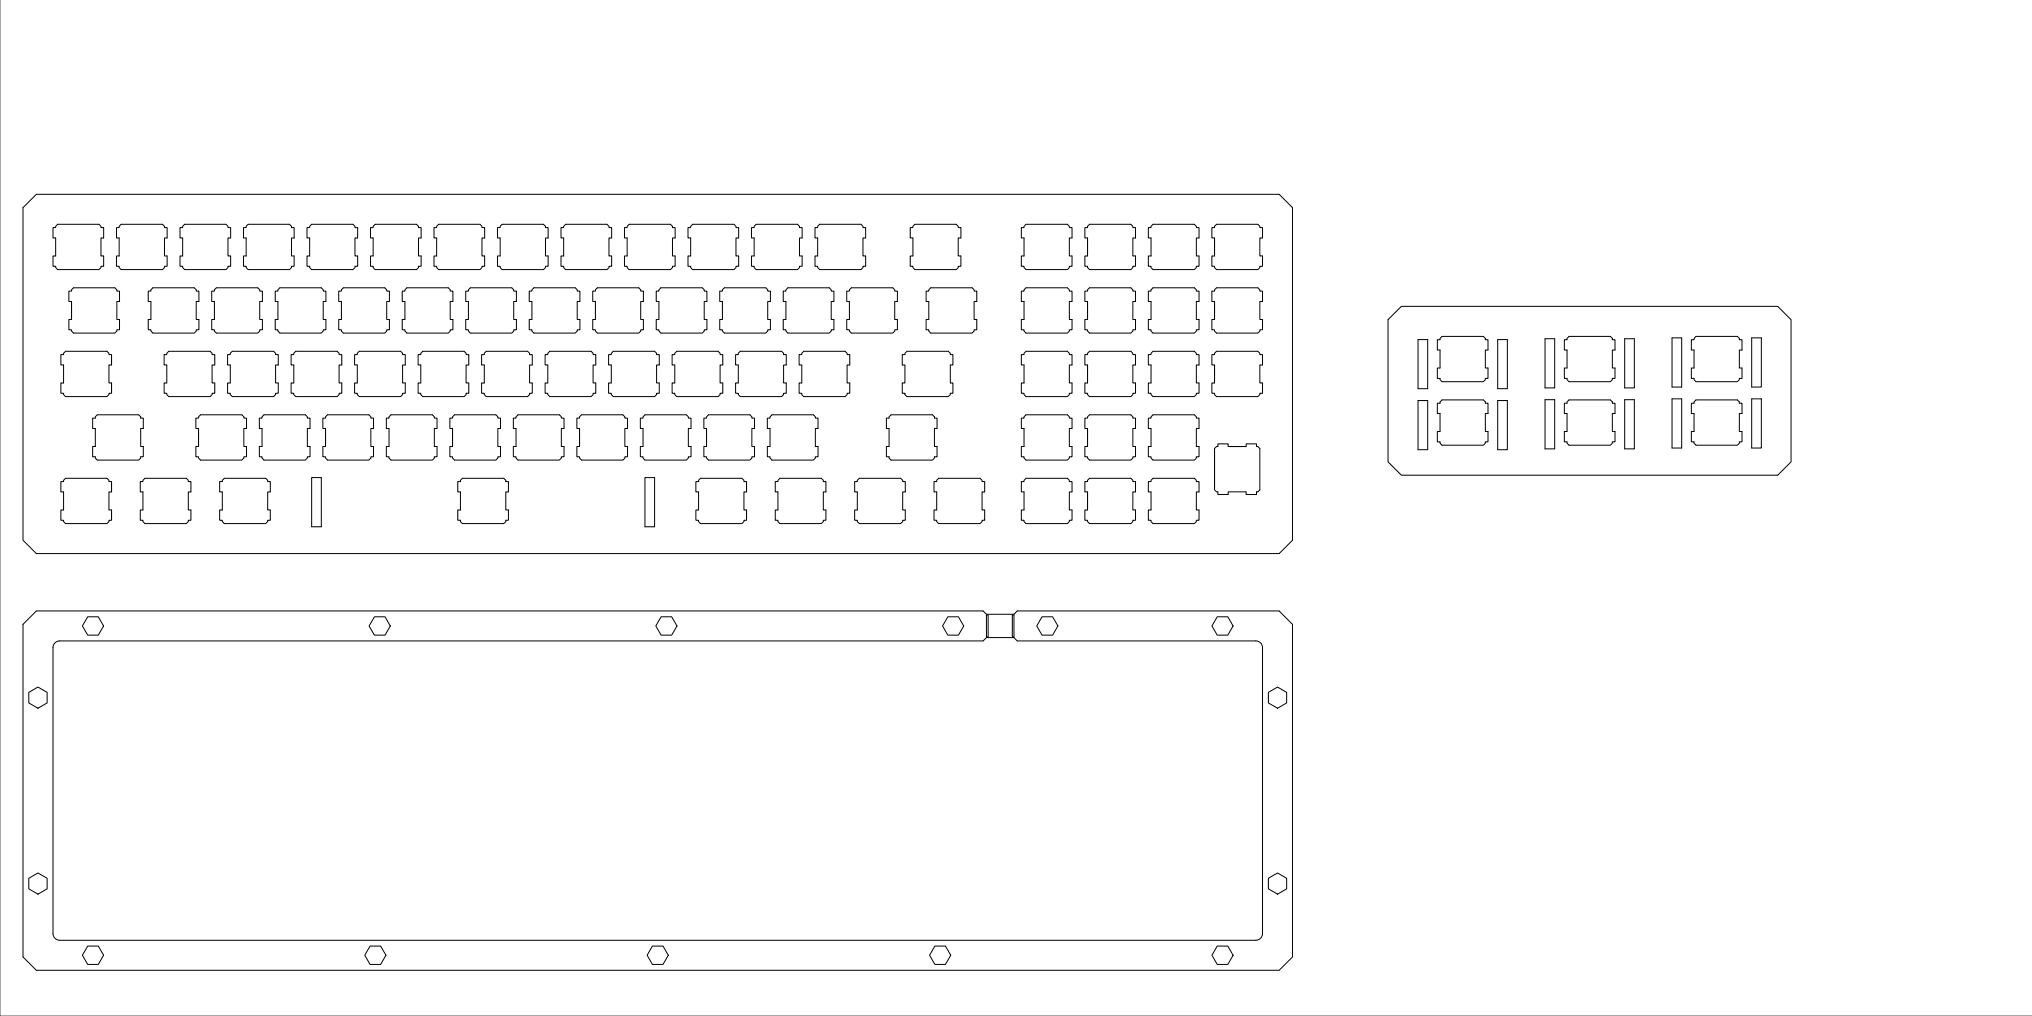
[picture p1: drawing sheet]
<svg xmlns="http://www.w3.org/2000/svg" width="610mm" height="305mm" viewBox="0 0 610 305" stroke-linecap="round" stroke-linejoin="round" font-family="sans-serif">
<!-- layer: working path -->
<g fill="none" stroke="#000" stroke-width=".3">
<path d="M6.9 62.3l4-4h372.9l4 4v99.8l-4 4h-372.9l-4-4zM15.9 68.3h.8v-.4l.6-.6h12.4l.6 .6v.4h.8v3.1h-.8v5.4h.8v3.1h-.8v.4l-.6 .6h-12.4l-.6-.6v-.4h-.8v-3.1h.8v-5.4h-.8zM34.9 68.3h.9v-.4l.5-.6h12.4l.6 .6v.4h.8v3.1h-.8v5.4h.8v3.1h-.8v.4l-.6 .6h-12.4l-.5-.6v-.4h-.9v-3.1h.9v-5.4h-.9zM54 68.3h.8v-.4l.6-.6h12.4l.6 .6v.4h.8v3.1h-.8v5.4h.8v3.1h-.8v.4l-.6 .6h-12.4l-.6-.6v-.4h-.8v-3.1h.8v-5.4h-.8zM73 68.3h.9v-.4l.5-.6h12.4l.6 .6v.4h.8v3.1h-.8v5.4h.8v3.1h-.8v.4l-.6 .6h-12.4l-.5-.6v-.4h-.9v-3.1h.9v-5.4h-.9zM92.1 68.3h.8v-.4l.6-.6h12.4l.6 .6v.4h.8v3.1h-.8v5.4h.8v3.1h-.8v.4l-.6 .6h-12.4l-.6-.6v-.4h-.8v-3.1h.8v-5.4h-.8zM111.1 68.3h.9v-.4l.5-.6h12.4l.6 .6v.4h.8v3.1h-.8v5.4h.8v3.1h-.8v.4l-.6 .6h-12.4l-.5-.6v-.4h-.9v-3.1h.9v-5.4h-.9zM130.2 68.3h.8v-.4l.6-.6h12.4l.6 .6v.4h.8v3.1h-.8v5.4h.8v3.1h-.8v.4l-.6 .6h-12.4l-.6-.6v-.4h-.8v-3.1h.8v-5.4h-.8zM149.2 68.3h.9v-.4l.5-.6h12.4l.6 .6v.4h.8v3.1h-.8v5.4h.8v3.1h-.8v.4l-.6 .6h-12.4l-.5-.6v-.4h-.9v-3.1h.9v-5.4h-.9zM168.3 68.3h.8v-.4l.6-.6h12.4l.6 .6v.4h.8v3.1h-.8v5.4h.8v3.1h-.8v.4l-.6 .6h-12.4l-.6-.6v-.4h-.8v-3.1h.8v-5.4h-.8zM187.3 68.3h.9v-.4l.5-.6h12.4l.6 .6v.4h.8v3.1h-.8v5.4h.8v3.1h-.8v.4l-.6 .6h-12.4l-.5-.6v-.4h-.9v-3.1h.9v-5.4h-.9zM206.4 68.3h.8v-.4l.6-.6h12.4l.6 .6v.4h.8v3.1h-.8v5.4h.8v3.1h-.8v.4l-.6 .6h-12.4l-.6-.6v-.4h-.8v-3.1h.8v-5.4h-.8z"/>
<path d="M225.4 68.3h.9v-.4l.5-.6h12.4l.6 .6v.4h.8v3.1h-.8v5.4h.8v3.1h-.8v.4l-.6 .6h-12.4l-.5-.6v-.4h-.9v-3.1h.9v-5.4h-.9zM244.5 68.3h.8v-.4l.6-.6h12.4l.6 .6v.4h.8v3.1h-.8v5.4h.8v3.1h-.8v.4l-.6 .6h-12.4l-.6-.6v-.4h-.8v-3.1h.8v-5.4h-.8zM273.1 68.3h.8v-.4l.6-.6h12.4l.6 .6v.4h.8v3.1h-.8v5.4h.8v3.1h-.8v.4l-.6 .6h-12.4l-.6-.6v-.4h-.8v-3.1h.8v-5.4h-.8zM306.4 68.3h.8v-.4l.6-.6h12.4l.6 .6v.4h.8v3.1h-.8v5.4h.8v3.1h-.8v.4l-.6 .6h-12.4l-.6-.6v-.4h-.8v-3.1h.8v-5.4h-.8zM325.5 68.3h.8v-.4l.6-.6h12.4l.6 .6v.4h.8v3.1h-.8v5.4h.8v3.1h-.8v.4l-.6 .6h-12.4l-.6-.6v-.4h-.8v-3.1h.8v-5.4h-.8zM344.5 68.3h.8v-.4l.6-.6h12.4l.6 .6v.4h.8v3.1h-.8v5.4h.8v3.1h-.8v.4l-.6 .6h-12.4l-.6-.6v-.4h-.8v-3.1h.8v-5.4h-.8zM363.6 68.3h.8v-.4l.6-.6h12.4l.6 .6v.4h.8v3.1h-.8v5.4h.8v3.1h-.8v.4l-.6 .6h-12.4l-.6-.6v-.4h-.8v-3.1h.8v-5.4h-.8zM20.7 87.3h.8v-.4l.6-.6h12.4l.6 .6v.4h.8v3.1h-.8v5.4h.8v3.1h-.8v.4l-.6 .6h-12.4l-.6-.6v-.4h-.8v-3.1h.8v-5.4h-.8zM44.5 87.3h.8v-.4l.6-.6h12.4l.6 .6v.4h.8v3.1h-.8v5.4h.8v3.1h-.8v.4l-.6 .6h-12.4l-.6-.6v-.4h-.8v-3.1h.8v-5.4h-.8zM63.5 87.3h.8v-.4l.6-.6h12.4l.6 .6v.4h.8v3.1h-.8v5.4h.8v3.1h-.8v.4l-.6 .6h-12.4l-.6-.6v-.4h-.8v-3.1h.8v-5.4h-.8zM82.6 87.3h.8v-.4l.6-.6h12.4l.6 .6v.4h.8v3.1h-.8v5.4h.8v3.1h-.8v.4l-.6 .6h-12.4l-.6-.6v-.4h-.8v-3.1h.8v-5.4h-.8zM101.6 87.3h.8v-.4l.6-.6h12.4l.6 .6v.4h.8v3.1h-.8v5.4h.8v3.1h-.8v.4l-.6 .6h-12.4l-.6-.6v-.4h-.8v-3.1h.8v-5.4h-.8z"/>
<path d="M120.7 87.3h.8v-.4l.6-.6h12.4l.6 .6v.4h.8v3.1h-.8v5.4h.8v3.1h-.8v.4l-.6 .6h-12.4l-.6-.6v-.4h-.8v-3.1h.8v-5.4h-.8zM139.7 87.3h.8v-.4l.6-.6h12.4l.6 .6v.4h.8v3.1h-.8v5.4h.8v3.1h-.8v.4l-.6 .6h-12.4l-.6-.6v-.4h-.8v-3.1h.8v-5.4h-.8zM158.8 87.3h.8v-.4l.6-.6h12.4l.6 .6v.4h.8v3.1h-.8v5.4h.8v3.1h-.8v.4l-.6 .6h-12.4l-.6-.6v-.4h-.8v-3.1h.8v-5.4h-.8zM177.8 87.3h.8v-.4l.6-.6h12.4l.6 .6v.4h.8v3.1h-.8v5.4h.8v3.1h-.8v.4l-.6 .6h-12.4l-.6-.6v-.4h-.8v-3.1h.8v-5.4h-.8zM196.9 87.3h.8v-.4l.6-.6h12.4l.6 .6v.4h.8v3.1h-.8v5.4h.8v3.1h-.8v.4l-.6 .6h-12.4l-.6-.6v-.4h-.8v-3.1h.8v-5.4h-.8zM215.9 87.3h.8v-.4l.6-.6h12.4l.6 .6v.4h.8v3.1h-.8v5.4h.8v3.1h-.8v.4l-.6 .6h-12.4l-.6-.6v-.4h-.8v-3.1h.8v-5.4h-.8zM235 87.3h.8v-.4l.6-.6h12.4l.6 .6v.4h.8v3.1h-.8v5.4h.8v3.1h-.8v.4l-.6 .6h-12.4l-.6-.6v-.4h-.8v-3.1h.8v-5.4h-.8zM254 87.3h.8v-.4l.6-.6h12.4l.6 .6v.4h.8v3.1h-.8v5.4h.8v3.1h-.8v.4l-.6 .6h-12.4l-.6-.6v-.4h-.8v-3.1h.8v-5.4h-.8zM277.8 87.3h.8v-.4l.6-.6h12.4l.6 .6v.4h.8v3.1h-.8v5.4h.8v3.1h-.8v.4l-.6 .6h-12.4l-.6-.6v-.4h-.8v-3.1h.8v-5.4h-.8zM306.4 87.3h.8v-.4l.6-.6h12.4l.6 .6v.4h.8v3.1h-.8v5.4h.8v3.1h-.8v.4l-.6 .6h-12.4l-.6-.6v-.4h-.8v-3.1h.8v-5.4h-.8zM325.5 87.3h.8v-.4l.6-.6h12.4l.6 .6v.4h.8v3.1h-.8v5.4h.8v3.1h-.8v.4l-.6 .6h-12.4l-.6-.6v-.4h-.8v-3.1h.8v-5.4h-.8zM344.5 87.3h.8v-.4l.6-.6h12.4l.6 .6v.4h.8v3.1h-.8v5.4h.8v3.1h-.8v.4l-.6 .6h-12.4l-.6-.6v-.4h-.8v-3.1h.8v-5.4h-.8z"/>
<path d="M363.6 87.3h.8v-.4l.6-.6h12.4l.6 .6v.4h.8v3.1h-.8v5.4h.8v3.1h-.8v.4l-.6 .6h-12.4l-.6-.6v-.4h-.8v-3.1h.8v-5.4h-.8zM416.4 95.9l4-4h112.9l4 4v42.7l-4 4h-112.9l-4-4zM18.3 106.4h.8v-.4l.6-.6h12.4l.6 .6v.4h.8v3.1h-.8v5.4h.8v3.1h-.8v.4l-.6 .6h-12.4l-.6-.6v-.4h-.8v-3.1h.8v-5.4h-.8zM49.2 106.4h.8v-.4l.6-.6h12.4l.6 .6v.4h.8v3.1h-.8v5.4h.8v3.1h-.8v.4l-.6 .6h-12.4l-.6-.6v-.4h-.8v-3.1h.8v-5.4h-.8zM68.3 106.4h.8v-.4l.6-.6h12.4l.6 .6v.4h.8v3.1h-.8v5.4h.8v3.1h-.8v.4l-.6 .6h-12.4l-.6-.6v-.4h-.8v-3.1h.8v-5.4h-.8zM87.3 106.4h.8v-.4l.6-.6h12.4l.6 .6v.4h.8v3.1h-.8v5.4h.8v3.1h-.8v.4l-.6 .6h-12.4l-.6-.6v-.4h-.8v-3.1h.8v-5.4h-.8zM106.4 106.4h.8v-.4l.6-.6h12.4l.6 .6v.4h.8v3.1h-.8v5.4h.8v3.1h-.8v.4l-.6 .6h-12.4l-.6-.6v-.4h-.8v-3.1h.8v-5.4h-.8zM125.4 106.4h.8v-.4l.6-.6h12.4l.6 .6v.4h.8v3.1h-.8v5.4h.8v3.1h-.8v.4l-.6 .6h-12.4l-.6-.6v-.4h-.8v-3.1h.8v-5.4h-.8zM144.5 106.4h.8v-.4l.6-.6h12.4l.6 .6v.4h.8v3.1h-.8v5.4h.8v3.1h-.8v.4l-.6 .6h-12.4l-.6-.6v-.4h-.8v-3.1h.8v-5.4h-.8zM163.5 106.4h.8v-.4l.6-.6h12.4l.6 .6v.4h.8v3.1h-.8v5.4h.8v3.1h-.8v.4l-.6 .6h-12.4l-.6-.6v-.4h-.8v-3.1h.8v-5.4h-.8zM182.6 106.4h.8v-.4l.6-.6h12.4l.6 .6v.4h.8v3.1h-.8v5.4h.8v3.1h-.8v.4l-.6 .6h-12.4l-.6-.6v-.4h-.8v-3.1h.8v-5.4h-.8zM201.6 106.4h.8v-.4l.6-.6h12.4l.6 .6v.4h.8v3.1h-.8v5.4h.8v3.1h-.8v.4l-.6 .6h-12.4l-.6-.6v-.4h-.8v-3.1h.8v-5.4h-.8z"/>
<path d="M220.7 106.4h.8v-.4l.6-.6h12.4l.6 .6v.4h.8v3.1h-.8v5.4h.8v3.1h-.8v.4l-.6 .6h-12.4l-.6-.6v-.4h-.8v-3.1h.8v-5.4h-.8zM239.7 106.4h.8v-.4l.6-.6h12.4l.6 .6v.4h.8v3.1h-.8v5.4h.8v3.1h-.8v.4l-.6 .6h-12.4l-.6-.6v-.4h-.8v-3.1h.8v-5.4h-.8zM270.7 106.4h.8v-.4l.6-.6h12.4l.6 .6v.4h.8v3.1h-.8v5.4h.8v3.1h-.8v.4l-.6 .6h-12.4l-.6-.6v-.4h-.8v-3.1h.8v-5.4h-.8zM306.4 106.4h.8v-.4l.6-.6h12.4l.6 .6v.4h.8v3.1h-.8v5.4h.8v3.1h-.8v.4l-.6 .6h-12.4l-.6-.6v-.4h-.8v-3.1h.8v-5.4h-.8zM325.5 106.4h.8v-.4l.6-.6h12.4l.6 .6v.4h.8v3.1h-.8v5.4h.8v3.1h-.8v.4l-.6 .6h-12.4l-.6-.6v-.4h-.8v-3.1h.8v-5.4h-.8zM344.5 106.4h.8v-.4l.6-.6h12.4l.6 .6v.4h.8v3.1h-.8v5.4h.8v3.1h-.8v.4l-.6 .6h-12.4l-.6-.6v-.4h-.8v-3.1h.8v-5.4h-.8zM363.6 106.4h.8v-.4l.6-.6h12.4l.6 .6v.4h.8v3.1h-.8v5.4h.8v3.1h-.8v.4l-.6 .6h-12.4l-.6-.6v-.4h-.8v-3.1h.8v-5.4h-.8zM425.4 101.9h2.9v14.7h-2.9zM431.2 101.9h.8v-.4l.6-.6h12.4l.6 .6v.4h.8v3.1h-.8v5.4h.8v3.1h-.8v.4l-.6 .6h-12.4l-.6-.6v-.4h-.8v-3.1h.8v-5.4h-.8zM449.3 101.9h2.9v14.7h-2.9zM463.5 101.6h2.9v14.8h-2.9zM463.5 119.9h2.9v14.8h-2.9z"/>
<path d="M469.3 101.9h.8v-.4l.6-.6h12.4l.6 .6v.4h.8v3.1h-.8v5.4h.8v3.1h-.8v.4l-.6 .6h-12.4l-.6-.6v-.4h-.8v-3.1h.8v-5.4h-.8zM487.4 101.6h2.9v14.8h-2.9zM487.4 119.9h2.9v14.8h-2.9zM501.6 101.4h2.9v14.7h-2.9zM501.6 119.7h2.9v14.7h-2.9zM507.4 101.9h.8v-.4l.6-.6h12.4l.6 .6v.4h.8v3.1h-.8v5.4h.8v3.1h-.8v.4l-.6 .6h-12.4l-.6-.6v-.4h-.8v-3.1h.8v-5.4h-.8zM525.5 101.4h2.9v14.7h-2.9zM525.5 119.7h2.9v14.7h-2.9zM27.8 125.4h.8v-.4l.6-.6h12.4l.6 .6v.4h.8v3.1h-.8v5.4h.8v3.1h-.8v.4l-.6 .6h-12.4l-.6-.6v-.4h-.8v-3.1h.8v-5.4h-.8zM58.8 125.4h.8v-.4l.6-.6h12.4l.6 .6v.4h.8v3.1h-.8v5.4h.8v3.1h-.8v.4l-.6 .6h-12.4l-.6-.6v-.4h-.8v-3.1h.8v-5.4h-.8zM77.8 125.4h.8v-.4l.6-.6h12.4l.6 .6v.4h.8v3.1h-.8v5.4h.8v3.1h-.8v.4l-.6 .6h-12.4l-.6-.6v-.4h-.8v-3.1h.8v-5.4h-.8zM96.9 125.4h.8v-.4l.6-.6h12.4l.6 .6v.4h.8v3.1h-.8v5.4h.8v3.1h-.8v.4l-.6 .6h-12.4l-.6-.6v-.4h-.8v-3.1h.8v-5.4h-.8z"/>
<path d="M115.9 125.4h.8v-.4l.6-.6h12.4l.6 .6v.4h.8v3.1h-.8v5.4h.8v3.1h-.8v.4l-.6 .6h-12.4l-.6-.6v-.4h-.8v-3.1h.8v-5.4h-.8zM135 125.4h.8v-.4l.6-.6h12.4l.6 .6v.4h.8v3.1h-.8v5.4h.8v3.1h-.8v.4l-.6 .6h-12.4l-.6-.6v-.4h-.8v-3.1h.8v-5.4h-.8zM154 125.4h.8v-.4l.6-.6h12.4l.6 .6v.4h.8v3.1h-.8v5.4h.8v3.1h-.8v.4l-.6 .6h-12.4l-.6-.6v-.4h-.8v-3.1h.8v-5.4h-.8zM173.1 125.4h.8v-.4l.6-.6h12.4l.6 .6v.4h.8v3.1h-.8v5.4h.8v3.1h-.8v.4l-.6 .6h-12.4l-.6-.6v-.4h-.8v-3.1h.8v-5.4h-.8zM192.1 125.4h.8v-.4l.6-.6h12.4l.6 .6v.4h.8v3.1h-.8v5.4h.8v3.1h-.8v.4l-.6 .6h-12.4l-.6-.6v-.4h-.8v-3.1h.8v-5.4h-.8zM211.2 125.4h.8v-.4l.6-.6h12.4l.6 .6v.4h.8v3.1h-.8v5.4h.8v3.1h-.8v.4l-.6 .6h-12.4l-.6-.6v-.4h-.8v-3.1h.8v-5.4h-.8zM230.2 125.4h.8v-.4l.6-.6h12.4l.6 .6v.4h.8v3.1h-.8v5.4h.8v3.1h-.8v.4l-.6 .6h-12.4l-.6-.6v-.4h-.8v-3.1h.8v-5.4h-.8zM265.9 125.4h.8v-.4l.6-.6h12.4l.6 .6v.4h.8v3.1h-.8v5.4h.8v3.1h-.8v.4l-.6 .6h-12.4l-.6-.6v-.4h-.8v-3.1h.8v-5.4h-.8zM306.4 125.4h.8v-.4l.6-.6h12.4l.6 .6v.4h.8v3.1h-.8v5.4h.8v3.1h-.8v.4l-.6 .6h-12.4l-.6-.6v-.4h-.8v-3.1h.8v-5.4h-.8zM325.5 125.4h.8v-.4l.6-.6h12.4l.6 .6v.4h.8v3.1h-.8v5.4h.8v3.1h-.8v.4l-.6 .6h-12.4l-.6-.6v-.4h-.8v-3.1h.8v-5.4h-.8zM344.5 125.4h.8v-.4l.6-.6h12.4l.6 .6v.4h.8v3.1h-.8v5.4h.8v3.1h-.8v.4l-.6 .6h-12.4l-.6-.6v-.4h-.8v-3.1h.8v-5.4h-.8zM365.4 133.2h3v.8h5.4v-.8h3.2v.8h.4l.6 .6v12.4l-.6 .6h-.4v.8h-3.2v-.8h-5.4v.8h-3v-.8h-.4l-.6-.6v-12.4l.6-.6h.4z"/>
<path d="M425.4 120.2h2.9v14.7h-2.9zM431.2 121h.8v-.4l.6-.6h12.4l.6 .6v.4h.8v3.1h-.8v5.4h.8v3.1h-.8v.4l-.6 .6h-12.4l-.6-.6v-.4h-.8v-3.1h.8v-5.4h-.8zM449.3 120.2h2.9v14.7h-2.9zM469.3 121h.8v-.4l.6-.6h12.4l.6 .6v.4h.8v3.1h-.8v5.4h.8v3.1h-.8v.4l-.6 .6h-12.4l-.6-.6v-.4h-.8v-3.1h.8v-5.4h-.8zM507.4 121h.8v-.4l.6-.6h12.4l.6 .6v.4h.8v3.1h-.8v5.4h.8v3.1h-.8v.4l-.6 .6h-12.4l-.6-.6v-.4h-.8v-3.1h.8v-5.4h-.8zM18.3 144.5h.8v-.4l.6-.6h12.4l.6 .6v.4h.8v3.1h-.8v5.4h.8v3.1h-.8v.4l-.6 .6h-12.4l-.6-.6v-.4h-.8v-3.1h.8v-5.4h-.8zM42.1 144.5h.8v-.4l.6-.6h12.4l.6 .6v.4h.8v3.1h-.8v5.4h.8v3.1h-.8v.4l-.6 .6h-12.4l-.6-.6v-.4h-.8v-3.1h.8v-5.4h-.8zM65.9 144.5h.8v-.4l.6-.6h12.4l.6 .6v.4h.8v3.1h-.8v5.4h.8v3.1h-.8v.4l-.6 .6h-12.4l-.6-.6v-.4h-.8v-3.1h.8v-5.4h-.8zM93.5 143.3h2.9v14.7h-2.9zM137.3 144.5h.8v-.4l.6-.6h12.4l.6 .6v.4h.8v3.1h-.8v5.4h.8v3.1h-.8v.4l-.6 .6h-12.4l-.6-.6v-.4h-.8v-3.1h.8v-5.4h-.8zM193.5 143.3h2.9v14.7h-2.9zM208.8 144.5h.8v-.4l.6-.6h12.4l.6 .6v.4h.8v3.1h-.8v5.4h.8v3.1h-.8v.4l-.6 .6h-12.4l-.6-.6v-.4h-.8v-3.1h.8v-5.4h-.8z"/>
<path d="M232.6 144.5h.8v-.4l.6-.6h12.4l.6 .6v.4h.8v3.1h-.8v5.4h.8v3.1h-.8v.4l-.6 .6h-12.4l-.6-.6v-.4h-.8v-3.1h.8v-5.4h-.8zM256.4 144.5h.8v-.4l.6-.6h12.4l.6 .6v.4h.8v3.1h-.8v5.4h.8v3.1h-.8v.4l-.6 .6h-12.4l-.6-.6v-.4h-.8v-3.1h.8v-5.4h-.8zM280.2 144.5h.8v-.4l.6-.6h12.4l.6 .6v.4h.8v3.1h-.8v5.4h.8v3.1h-.8v.4l-.6 .6h-12.4l-.6-.6v-.4h-.8v-3.1h.8v-5.4h-.8zM306.4 144.5h.8v-.4l.6-.6h12.4l.6 .6v.4h.8v3.1h-.8v5.4h.8v3.1h-.8v.4l-.6 .6h-12.4l-.6-.6v-.4h-.8v-3.1h.8v-5.4h-.8zM325.5 144.5h.8v-.4l.6-.6h12.4l.6 .6v.4h.8v3.1h-.8v5.4h.8v3.1h-.8v.4l-.6 .6h-12.4l-.6-.6v-.4h-.8v-3.1h.8v-5.4h-.8zM344.5 144.5h.8v-.4l.6-.6h12.4l.6 .6v.4h.8v3.1h-.8v5.4h.8v3.1h-.8v.4l-.6 .6h-12.4l-.6-.6v-.4h-.8v-3.1h.8v-5.4h-.8zM10.9 183.3h284l1 1h8.3l1-1h78.6l4 4v99.8l-4 4h-372.9l-4-4v-99.8zM15.9 194.3v85.8a2 2 0 0 0 2 2M17.9 192.3h277l1-1h8.3l1 1h71.6a2 2 0 0 1 2 2M17.9 192.3a2 2 0 0 0-2 2M26.3 185h3.2l1.6 2.8-1.6 2.7h-3.2l-1.6-2.7zM112.3 185h3.2l1.6 2.8-1.6 2.7h-3.2l-1.6-2.7z"/>
<path d="M198.3 185h3.2l1.6 2.8-1.6 2.7h-3.2l-1.6-2.7zM284.4 185h3.1l1.6 2.8-1.6 2.7h-3.1l-1.6-2.7zM295.9 184.5h.5v6.6h-.5zM303.7 184.5h.5v6.6h-.5zM312.6 185h3.2l1.6 2.8-1.6 2.7h-3.2l-1.6-2.7zM365.2 185h3.1l1.6 2.8-1.6 2.7h-3.1l-1.6-2.7zM378.8 194.3v85.8a2 2 0 0 1-2 2h-358.9M8.6 207.7l2.8-1.6 2.7 1.6v3.2l-2.7 1.6-2.8-1.6zM380.5 207.7l2.8-1.6 2.7 1.6v3.2l-2.7 1.6-2.8-1.6zM8.6 263.5l2.8-1.6 2.7 1.6v3.2l-2.7 1.5-2.8-1.5zM380.5 263.5l2.8-1.6 2.7 1.6v3.2l-2.7 1.5-2.8-1.5zM26.3 283.8h3.2l1.6 2.8-1.6 2.7h-3.2l-1.6-2.7z"/>
<path d="M111 283.8h3.2l1.6 2.8-1.6 2.7h-3.2l-1.6-2.7zM195.7 283.8h3.2l1.6 2.8-1.6 2.7h-3.2l-1.6-2.7zM280.5 283.8h3.1l1.6 2.8-1.6 2.7h-3.1l-1.6-2.7zM365.2 283.8h3.1l1.6 2.8-1.6 2.7h-3.1l-1.6-2.7z"/>
</g>
<path d="M0 0v304.8h609.6" fill="none" stroke="#545454" stroke-width=".3"/>
</svg>
